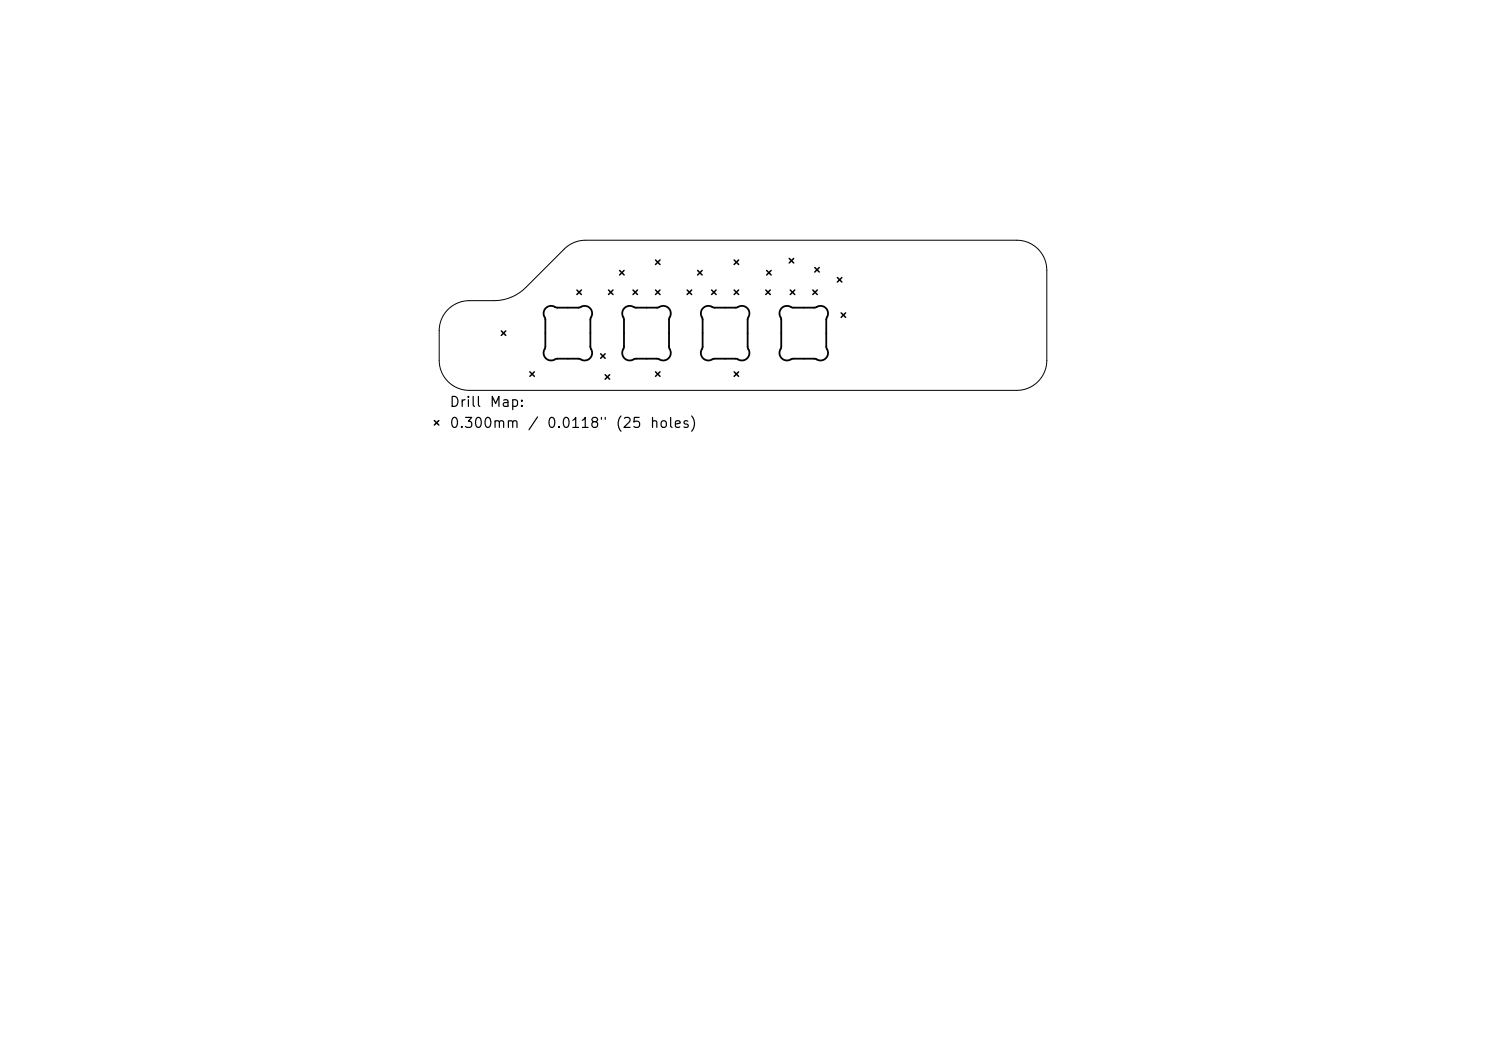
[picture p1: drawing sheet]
<svg xmlns="http://www.w3.org/2000/svg" width="297mm" height="210mm" viewBox="0 0 297 210" stroke-linecap="round" stroke-linejoin="round" font-family="sans-serif">
<defs><g id="words">
<g font-size="2">
<text x="89.7" y="81.8">Drill</text>
<text x="97.7" y="81.8">Map:</text>
<text x="89.7" y="86">0.300mm</text>
<text x="105.3" y="86">/</text>
<text x="109.2" y="86">0.0118&quot;</text>
<text x="122.9" y="86">(25</text>
<text x="129.7" y="86">holes)</text>
</g>
</g></defs>
<path d="M89.5 61.8a6 6 0 0 1 4.3-1.7h4.9a9 9 0 0 0 6.4-2.7l7.7-7.6a6 6 0 0 1 4.2-1.8h86.2a6 6 0 0 1 6 6v18a6 6 0 0 1-6 6h-109.4a6 6 0 0 1-6-6v-5.9a6 6 0 0 1 1.7-4.3z" fill="none" stroke="#000" stroke-width=".2"/>
<path d="M109.1 61.5a1.8 1.8 0 0 1 2.2 0h4.5a1.6 1.6 0 0 1 2.1 .1 1.6 1.6 0 0 1 .1 2.1v5.7a1.6 1.6 0 0 1-.1 2.2 1.6 1.6 0 0 1-2.1 .1h-4.6a1.6 1.6 0 0 1-2.1-.1 1.6 1.6 0 0 1-.1-2.1v-5.8a1.73 1.73 0 0 1 .1-2.2zM124.8 61.5a1.8 1.8 0 0 1 2.2 0h4.5a1.6 1.6 0 0 1 2.1 .1 1.6 1.6 0 0 1 .1 2.1v5.7a1.6 1.6 0 0 1-.1 2.2 1.6 1.6 0 0 1-2.1 .1h-4.5a1.6 1.6 0 0 1-2.2-.1 1.6 1.6 0 0 1-.1-2.1v-5.8a1.73 1.73 0 0 1 .1-2.2zM140.5 61.5a1.8 1.8 0 0 1 2.2 0h4.5a1.6 1.6 0 0 1 2.1 .1 1.6 1.6 0 0 1 .1 2.1v5.7a1.6 1.6 0 0 1 0 2.2 1.6 1.6 0 0 1-2.2 .1h-4.5a1.6 1.6 0 0 1-2.2-.1 1.6 1.6 0 0 1-.1-2.1v-5.8a1.73 1.73 0 0 1 .1-2.2zM156.3 61.5a1.8 1.8 0 0 1 2.1 0h4.5a1.6 1.6 0 0 1 2.1 .1 1.6 1.6 0 0 1 .2 2.1v5.7a1.6 1.6 0 0 1-.1 2.2 1.6 1.6 0 0 1-2.2 .1h-4.5a1.6 1.6 0 0 1-2.2-.1 1.6 1.6 0 0 1-.1-2.1v-5.8a1.73 1.73 0 0 1 .2-2.2z" fill="none" stroke="#000" stroke-width=".36"/>
<g fill="none" stroke="#000" stroke-width=".3">
<path d="M115.3 57.9l.9 .9M116.2 57.9l-.9 .9M121.6 57.9l.9 .9M122.5 57.9l-.9 .9M123.8 54l.9 .9M124.7 54l-.9 .9M126.5 57.9l.9 .9M127.4 57.9l-.9 .9M131 51.9l.9 .9M131 57.9l.9 .9M131.9 51.9l-.9 .9M131.9 57.9l-.9 .9"/>
<path d="M137.3 57.9l.9 .9M138.2 57.9l-.9 .9M139.4 54l.9 .9M140.3 54l-.9 .9M142.2 57.9l.9 .9M143.1 57.9l-.9 .9M146.7 51.9l.9 .9M146.7 57.9l.9 .9M147.6 51.9l-.9 .9M147.6 57.9l-.9 .9M153.1 57.9l.9 .9M153.2 54l.9 .9"/>
<path d="M154 57.9l-.9 .9M154.1 54l-.9 .9M157.7 51.6l.9 .9M157.9 57.9l.9 .9M158.6 51.6l-.9 .9M158.8 57.9l-.9 .9M162.4 57.9l.9 .9M162.8 53.5l.9 .9M163.3 57.9l-.9 .9M163.7 53.5l-.9 .9M167.4 55.5l.9 .9M168.3 55.5l-.9 .9"/>
<path d="M100.2 66.1l.9 .9M101.1 66.1l-.9 .9M105.9 74.3l.9 .9M106.8 74.3l-.9 .9M120.1 70.7l.9 .9M121 70.7l-.9 .9M121 74.9l.9 .9M121.9 74.9l-.9 .9M131 74.3l.9 .9M131.9 74.3l-.9 .9M146.7 74.3l.9 .9M147.6 74.3l-.9 .9"/>
<path d="M168.1 62.5l.9 .9M169 62.5l-.9 .9M86.8 84l.9 .9M87.7 84l-.9 .9"/>
</g>
<use href="#words"/>
</svg>
